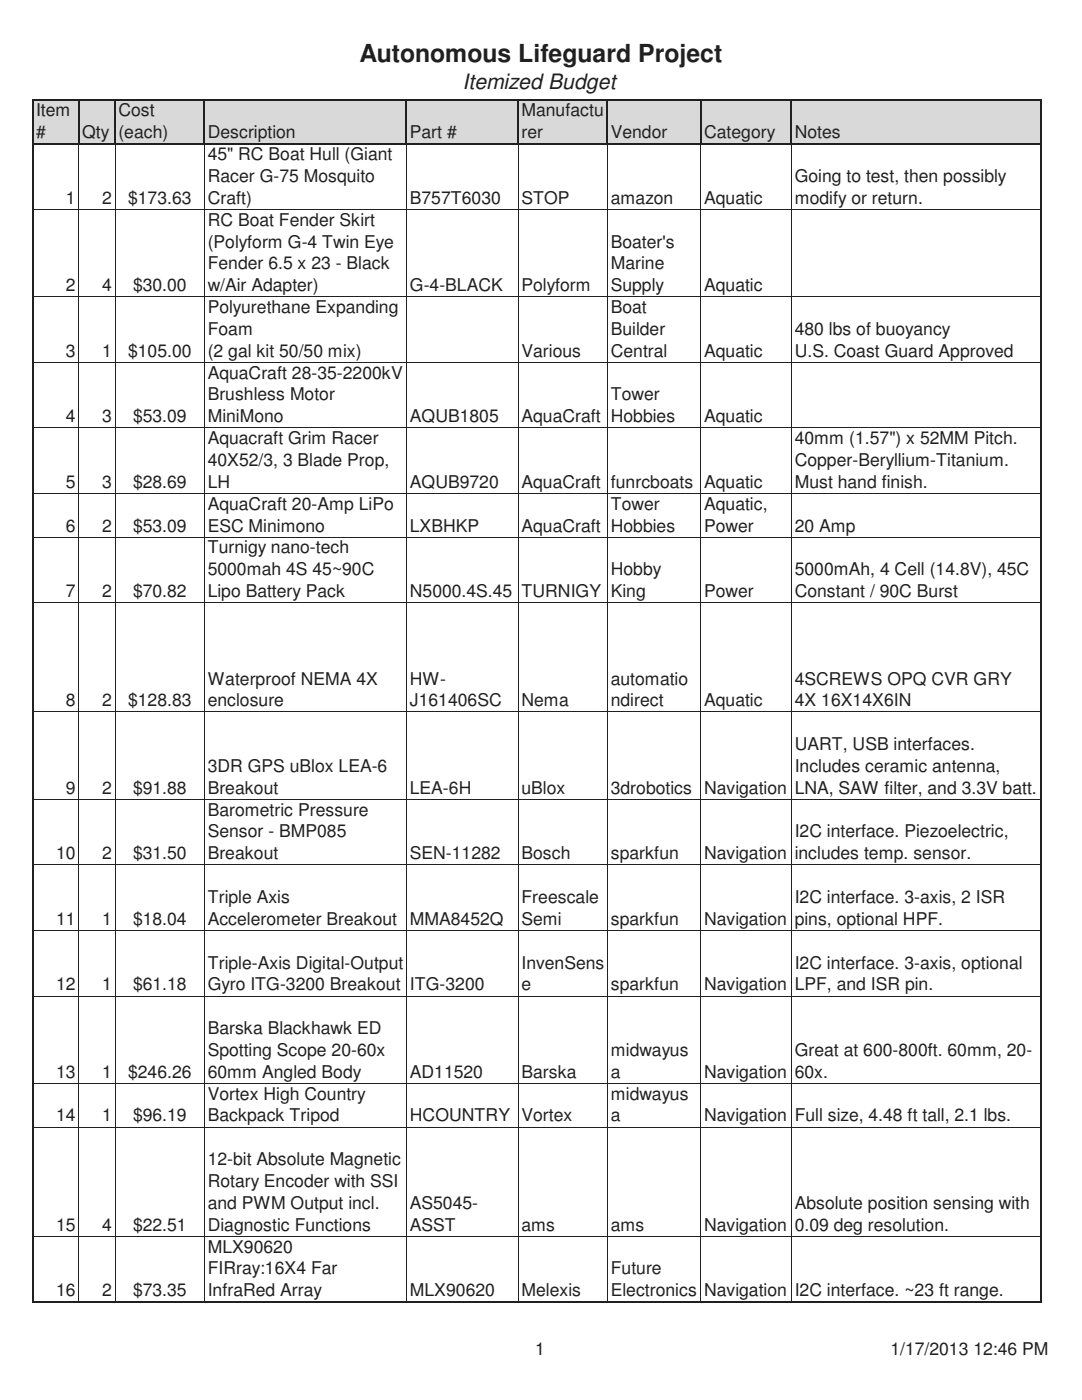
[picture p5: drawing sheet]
<svg xmlns="http://www.w3.org/2000/svg" width="216mm" height="279mm" viewBox="0 0 216 279" stroke-linecap="round" stroke-linejoin="round" font-family="sans-serif">
<defs><g id="words">
<text font-size="5" fill="#231f20" x="71.8" y="12.4">Autonomous Lifeguard Project</text>
<text font-size="4.2" fill="#231f20" x="92.3" y="17.7">Itemized Budget</text>
<g font-size="3.5" fill="#231f20">
<text x="7.2" y="23.2">Item</text>
<text x="23.6" y="23.2">Cost</text>
<text x="104.1" y="23.2">Manufactu</text>
<text x="7.2" y="27.6">#</text>
<text x="16.4" y="27.6">Qty</text>
<text x="23.6" y="27.6">(each)</text>
<text x="41.4" y="27.6">Description</text>
<text x="81.8" y="27.6">Part #</text>
<text x="104.1" y="27.6">rer</text>
<text x="121.9" y="27.6">Vendor</text>
<text x="140.5" y="27.6">Category</text>
<text x="158.6" y="27.6">Notes</text>
<text x="41.4" y="32">45&quot; RC Boat Hull (Giant</text>
<text x="13.2" y="40.7">1</text>
<text x="20.4" y="40.7">2</text>
<text x="25.6" y="40.7">$173.63</text>
<text x="41.4" y="36.3">Racer G-75 Mosquito</text>
<text x="41.4" y="40.7">Craft)</text>
<text x="81.8" y="40.7">B757T6030</text>
<text x="104.1" y="40.7">STOP</text>
<text x="121.9" y="40.7">amazon</text>
<text x="140.5" y="40.7">Aquatic</text>
<text x="158.6" y="36.3">Going to test, then possibly</text>
<text x="158.6" y="40.7">modify or return.</text>
<text x="41.4" y="45">RC Boat Fender Skirt</text>
<text x="41.4" y="49.4">(Polyform G-4 Twin Eye</text>
<text x="41.4" y="53.8">Fender 6.5 x 23 - Black</text>
<text x="121.9" y="49.4">Boater's</text>
<text x="121.9" y="53.8">Marine</text>
<text x="13.2" y="58.1">2</text>
<text x="20.4" y="58.1">4</text>
<text x="26.5" y="58.1">$30.00</text>
<text x="41.4" y="58.1">w/Air Adapter)</text>
<text x="81.8" y="58.1">G-4-BLACK</text>
<text x="104.1" y="58.1">Polyform</text>
<text x="121.9" y="58.1">Supply</text>
<text x="140.5" y="58.1">Aquatic</text>
<text x="41.4" y="62.5">Polyurethane Expanding</text>
<text x="121.9" y="62.5">Boat</text>
<text x="13.2" y="71.2">3</text>
<text x="20.4" y="71.2">1</text>
<text x="25.6" y="71.2">$105.00</text>
<text x="41.4" y="66.8">Foam</text>
<text x="41.4" y="71.2">(2 gal kit 50/50 mix)</text>
<text x="104.1" y="71.2">Various</text>
<text x="121.9" y="66.8">Builder</text>
<text x="121.9" y="71.2">Central</text>
<text x="140.5" y="71.2">Aquatic</text>
<text x="158.6" y="66.8">480 lbs of buoyancy</text>
<text x="158.6" y="71.2">U.S. Coast Guard Approved</text>
<text x="41.4" y="75.6">AquaCraft 28-35-2200kV</text>
<text x="41.4" y="79.9">Brushless Motor</text>
<text x="121.9" y="79.9">Tower</text>
<text x="13.2" y="84.3">4</text>
<text x="20.4" y="84.3">3</text>
<text x="26.5" y="84.3">$53.09</text>
<text x="41.4" y="84.3">MiniMono</text>
<text x="41.4" y="88.6">Aquacraft Grim Racer</text>
<text x="81.8" y="84.3">AQUB1805</text>
<text x="104.1" y="84.3">AquaCraft</text>
<text x="121.9" y="84.3">Hobbies</text>
<text x="140.5" y="84.3">Aquatic</text>
<text x="158.6" y="88.6">40mm (1.57&quot;) x 52MM Pitch.</text>
<text x="41.4" y="93">40X52/3, 3 Blade Prop,</text>
<text x="158.6" y="93">Copper-Beryllium-Titanium.</text>
<text x="13.2" y="97.4">5</text>
<text x="20.4" y="97.4">3</text>
<text x="26.5" y="97.4">$28.69</text>
<text x="41.4" y="97.4">LH</text>
<text x="41.4" y="101.7">AquaCraft 20-Amp LiPo</text>
<text x="81.8" y="97.4">AQUB9720</text>
<text x="104.1" y="97.4">AquaCraft funrcboats Aquatic</text>
<text x="121.9" y="101.7">Tower</text>
<text x="140.5" y="101.7">Aquatic,</text>
<text x="158.6" y="97.4">Must hand finish.</text>
<text x="13.2" y="106.1">6</text>
<text x="20.4" y="106.1">2</text>
<text x="26.5" y="106.1">$53.09</text>
<text x="41.4" y="106.1">ESC Minimono</text>
<text x="81.8" y="106.1">LXBHKP</text>
<text x="104.1" y="106.1">AquaCraft</text>
<text x="121.9" y="106.1">Hobbies</text>
<text x="140.5" y="106.1">Power</text>
<text x="158.6" y="106.1">20 Amp</text>
<text x="41.4" y="110.4">Turnigy nano-tech</text>
<text x="13.2" y="119.2">7</text>
<text x="20.4" y="119.2">2</text>
<text x="26.5" y="119.2">$70.82</text>
<text x="41.4" y="114.8">5000mah 4S 45~90C</text>
<text x="41.4" y="119.2">Lipo Battery Pack</text>
<text x="81.8" y="119.2">N5000.4S.45 TURNIGY</text>
<text x="121.9" y="114.8">Hobby</text>
<text x="121.9" y="119.2">King</text>
<text x="140.5" y="119.2">Power</text>
<text x="158.6" y="114.8">5000mAh, 4 Cell (14.8V), 45C</text>
<text x="158.6" y="119.2">Constant / 90C Burst</text>
<text x="41.4" y="136.6">Waterproof NEMA 4X</text>
<text x="81.8" y="136.6">HW-</text>
<text x="121.9" y="136.6">automatio</text>
<text x="158.6" y="136.6">4SCREWS OPQ CVR GRY</text>
<text x="13.2" y="141">8</text>
<text x="20.4" y="141">2</text>
<text x="25.6" y="141">$128.83</text>
<text x="41.4" y="141">enclosure</text>
<text x="81.8" y="141">J161406SC</text>
<text x="104.1" y="141">Nema</text>
<text x="121.9" y="141">ndirect</text>
<text x="140.5" y="141">Aquatic</text>
<text x="158.6" y="141">4X 16X14X6IN</text>
<text x="158.6" y="149.7">UART, USB interfaces.</text>
<text x="41.4" y="154.1">3DR GPS uBlox LEA-6</text>
<text x="158.6" y="154.1">Includes ceramic antenna,</text>
<text x="13.2" y="158.4">9</text>
<text x="20.4" y="158.4">2</text>
<text x="26.5" y="158.4">$91.88</text>
<text x="41.4" y="158.4">Breakout</text>
<text x="81.8" y="158.4">LEA-6H</text>
<text x="104.1" y="158.4">uBlox</text>
<text x="121.9" y="158.4">3drobotics Navigation</text>
<text x="158.6" y="158.4">LNA, SAW filter, and 3.3V batt.</text>
<text x="41.4" y="162.8">Barometric Pressure</text>
<text x="41.4" y="167.1">Sensor - BMP085</text>
<text x="158.6" y="167.1">I2C interface. Piezoelectric,</text>
<text x="11.2" y="171.5">10</text>
<text x="20.4" y="171.5">2</text>
<text x="26.5" y="171.5">$31.50</text>
<text x="41.4" y="171.5">Breakout</text>
<text x="81.8" y="171.5">SEN-11282</text>
<text x="104.1" y="171.5">Bosch</text>
<text x="121.9" y="171.5">sparkfun</text>
<text x="140.5" y="171.5">Navigation</text>
<text x="158.6" y="171.5">includes temp. sensor.</text>
<text x="11.2" y="184.6">11</text>
<text x="20.4" y="184.6">1</text>
<text x="26.5" y="184.6">$18.04</text>
<text x="41.4" y="180.2">Triple Axis</text>
<text x="41.4" y="184.6">Accelerometer Breakout</text>
<text x="81.8" y="184.6">MMA8452Q</text>
<text x="104.1" y="180.2">Freescale</text>
<text x="104.1" y="184.6">Semi</text>
<text x="121.9" y="184.6">sparkfun</text>
<text x="140.5" y="184.6">Navigation</text>
<text x="158.6" y="180.2">I2C interface. 3-axis, 2 ISR</text>
<text x="158.6" y="184.6">pins, optional HPF.</text>
<text x="11.2" y="197.7">12</text>
<text x="20.4" y="197.7">1</text>
<text x="26.5" y="197.7">$61.18</text>
<text x="41.4" y="193.3">Triple-Axis Digital-Output</text>
<text x="41.4" y="197.7">Gyro ITG-3200 Breakout ITG-3200</text>
<text x="104.1" y="193.3">InvenSens</text>
<text x="104.1" y="197.7">e</text>
<text x="121.9" y="197.7">sparkfun</text>
<text x="140.5" y="197.7">Navigation</text>
<text x="158.6" y="193.3">I2C interface. 3-axis, optional</text>
<text x="158.6" y="197.7">LPF, and ISR pin.</text>
<text x="41.4" y="206.4">Barska Blackhawk ED</text>
<text x="11.2" y="215.1">13</text>
<text x="20.4" y="215.1">1</text>
<text x="25.6" y="215.1">$246.26</text>
<text x="41.4" y="210.7">Spotting Scope 20-60x</text>
<text x="41.4" y="215.1">60mm Angled Body</text>
<text x="81.8" y="215.1">AD11520</text>
<text x="104.1" y="215.1">Barska</text>
<text x="121.9" y="210.7">midwayus</text>
<text x="121.9" y="215.1">a</text>
<text x="140.5" y="215.1">Navigation</text>
<text x="158.6" y="210.7">Great at 600-800ft. 60mm, 20-</text>
<text x="158.6" y="215.1">60x.</text>
<text x="41.4" y="219.5">Vortex High Country</text>
<text x="121.9" y="219.5">midwayus</text>
<text x="11.2" y="223.8">14</text>
<text x="20.4" y="223.8">1</text>
<text x="26.5" y="223.8">$96.19</text>
<text x="41.4" y="223.8">Backpack Tripod</text>
<text x="81.8" y="223.8">HCOUNTRY Vortex</text>
<text x="121.9" y="223.8">a</text>
<text x="140.5" y="223.8">Navigation Full size, 4.48 ft tall, 2.1 lbs.</text>
<text x="41.4" y="232.5">12-bit Absolute Magnetic</text>
<text x="41.4" y="236.9">Rotary Encoder with SSI</text>
<text x="11.2" y="245.6">15</text>
<text x="20.4" y="245.6">4</text>
<text x="26.5" y="245.6">$22.51</text>
<text x="41.4" y="241.3">and PWM Output incl.</text>
<text x="41.4" y="245.6">Diagnostic Functions</text>
<text x="81.8" y="241.3">AS5045-</text>
<text x="81.8" y="245.6">ASST</text>
<text x="104.1" y="245.6">ams</text>
<text x="121.9" y="245.6">ams</text>
<text x="140.5" y="245.6">Navigation</text>
<text x="158.6" y="241.3">Absolute position sensing with</text>
<text x="158.6" y="245.6">0.09 deg resolution.</text>
<text x="41.4" y="250">MLX90620</text>
<text x="41.4" y="254.3">FIRray:16X4 Far</text>
<text x="121.9" y="254.3">Future</text>
<text x="11.2" y="258.7">16</text>
<text x="20.4" y="258.7">2</text>
<text x="26.5" y="258.7">$73.35</text>
<text x="41.4" y="258.7">InfraRed Array</text>
<text x="81.8" y="258.7">MLX90620</text>
<text x="104.1" y="258.7">Melexis</text>
<text x="121.9" y="258.7">Electronics Navigation I2C interface. ~23 ft range.</text>
<text x="106.8" y="270.3">1</text>
<text x="177.7" y="270.3">1/17/2013 12:46 PM</text>
</g>
</g></defs>
<path d="M6.7 20.2h200.8v8.5h-200.8z" fill="#d8d9db"/>
<g fill="none" stroke="#231f20" stroke-width=".34">
<path d="M6.3 20h201.6M6.5 19.8v240.2M207.7 19.8v240.2M6.7 28.7h201.2M15.7 20.2v8.7M22.9 20.2v8.7M40.8 20.2v8.7M81.1 20.2v8.7M103.4 20.2v8.7M121.2 20.2v8.7M139.8 20.2v8.7M157.9 20.2v8.7"/>
<path d="M6.3 259.8h201.6"/>
</g>
<g fill="none" stroke="#231f20" stroke-width=".2">
<path d="M15.7 28.9v230.9M23 28.9v230.9M40.8 28.9v230.9M81.1 28.9v230.9M103.4 28.9v230.9M121.2 28.9v230.9M139.8 28.9v230.9M157.9 28.9v230.9M207.7 28.9v230.9M6.7 41.8h201M6.7 59.2h201M6.7 72.3h201"/>
<path d="M6.7 85.4h201M6.7 98.5h201M6.7 107.2h201M6.7 120.3h201M6.7 142.1h201M6.7 159.5h201M6.7 172.6h201M6.7 185.7h201M6.7 198.8h201M6.7 216.2h201M6.7 224.9h201M6.7 246.7h201"/>
<path d="M6.7 259.8h201"/>
</g>
<use href="#words"/>
</svg>
